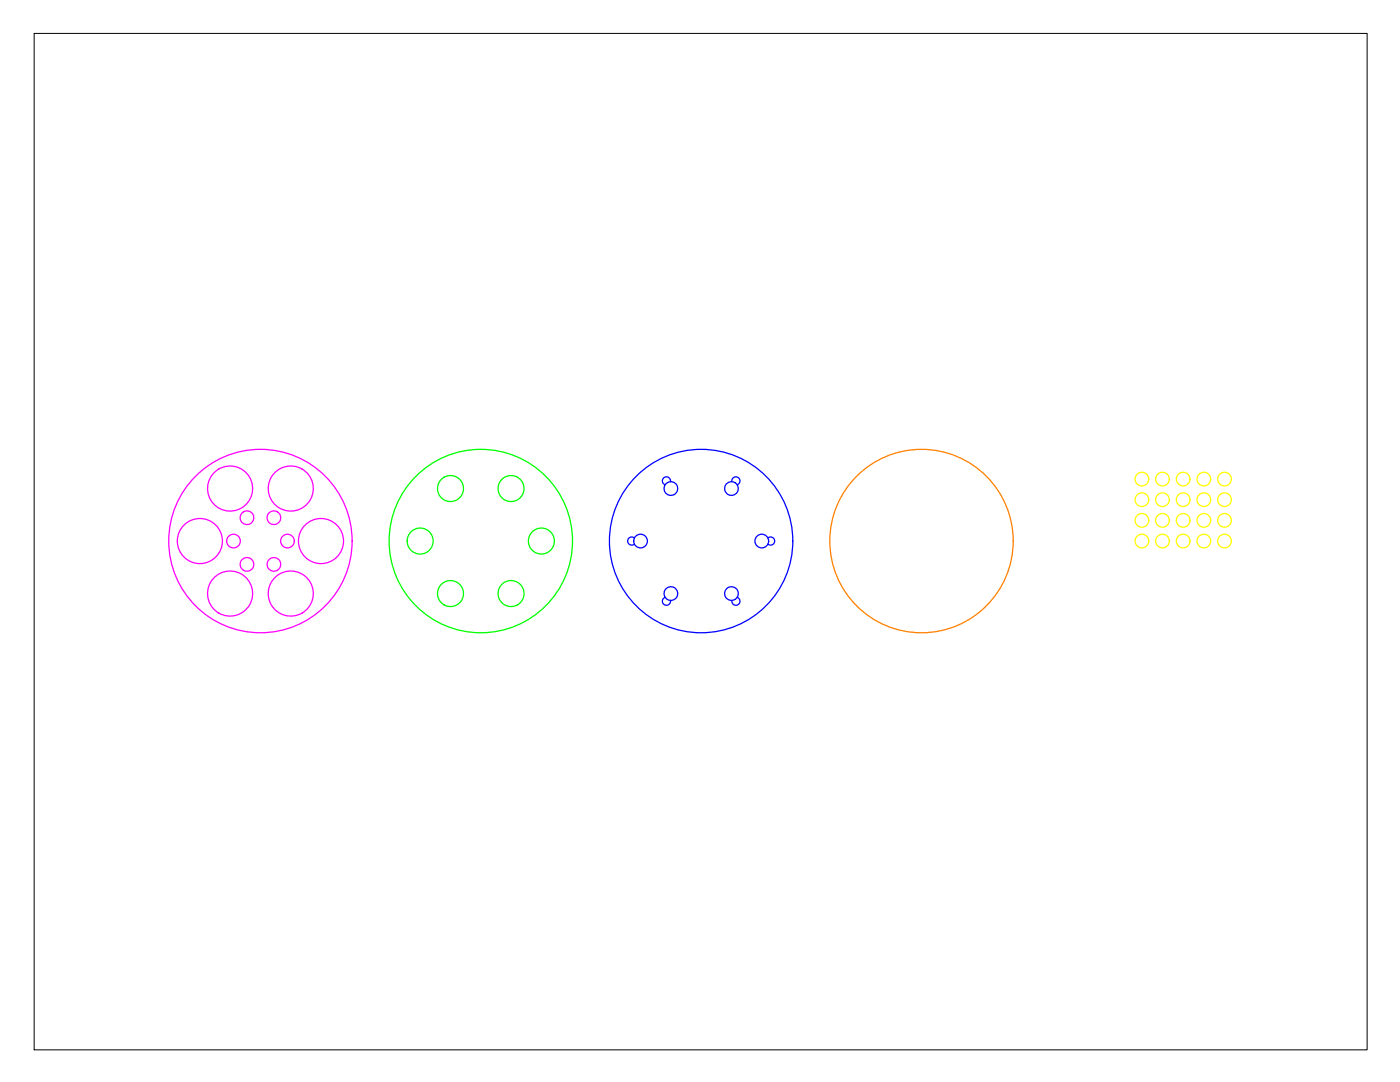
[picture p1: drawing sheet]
<svg xmlns="http://www.w3.org/2000/svg" width="279mm" height="216mm" viewBox="0 0 279 216" stroke-linecap="round" stroke-linejoin="round" font-family="sans-serif">
<!-- layer: Layer 01 - purple -->
<g fill="none" stroke="#f0f" stroke-width=".25">
<circle cx="45.9" cy="97.5" r="4.5"/>
<circle cx="58" cy="97.5" r="4.5"/>
<circle cx="39.9" cy="108" r="4.5"/>
<circle cx="45.9" cy="118.4" r="4.5"/>
<circle cx="46.6" cy="108" r="1.37"/>
<circle cx="49.3" cy="103.3" r="1.37"/>
<circle cx="49.3" cy="112.6" r="1.37"/>
<circle cx="52" cy="108" r="18.3"/>
<circle cx="54.7" cy="103.3" r="1.37"/>
<circle cx="54.7" cy="112.6" r="1.37"/>
<circle cx="57.4" cy="108" r="1.37"/>
<circle cx="58" cy="118.4" r="4.5"/>
<circle cx="64.1" cy="108" r="4.5"/>
</g>
<!-- layer: Layer 02 - green -->
<g fill="none" stroke="#0f0" stroke-width=".25">
<circle cx="89.9" cy="97.5" r="2.59"/>
<circle cx="102" cy="97.5" r="2.59"/>
<circle cx="83.9" cy="108" r="2.59"/>
<circle cx="89.9" cy="118.4" r="2.59"/>
<circle cx="96" cy="108" r="18.3"/>
<circle cx="102" cy="118.4" r="2.59"/>
<circle cx="108" cy="108" r="2.59"/>
</g>
<!-- layer: Layer 03 - blue -->
<g fill="none" stroke="#00f" stroke-width=".25">
<path d="M133.8 96.1a.81 .81 0 0 0-.6-.9 .81 .81 0 0 0-1 .5 .81 .81 0 0 0 .5 1M146.1 96.1a.81 .81 0 0 1 .6-.9 .81 .81 0 0 1 .9 .5 .81 .81 0 0 1-.5 1M126.6 107.3a.81 .81 0 0 0-1.1 .1 .81 .81 0 0 0 0 1.1 .81 .81 0 0 0 1.1 .1M132.7 119.2a.81 .81 0 0 0-.5 1 .81 .81 0 0 0 1 .6 .81 .81 0 0 0 .6-1M147.1 119.2a.81 .81 0 0 1 .5 1 .81 .81 0 0 1-.9 .6 .81 .81 0 0 1-.6-1M153.3 107.3a.81 .81 0 0 1 1.1 .1 .81 .81 0 0 1 0 1.1 .81 .81 0 0 1-1.1 .1"/>
<circle cx="133.9" cy="97.5" r="1.37"/>
<circle cx="146" cy="97.5" r="1.37"/>
<circle cx="127.8" cy="108" r="1.37"/>
<circle cx="133.9" cy="118.4" r="1.37"/>
<circle cx="139.9" cy="108" r="18.3"/>
<circle cx="146" cy="118.4" r="1.37"/>
<circle cx="152" cy="108" r="1.37"/>
</g>
<!-- layer: Layer 04 - orange -->
<circle cx="183.9" cy="108" r="18.3" fill="none" stroke="#ff7f00" stroke-width=".25"/>
<!-- layer: spares - yellow -->
<g fill="none" stroke="#ff0" stroke-width=".25">
<circle cx="227.9" cy="99.7" r="1.37"/>
<circle cx="227.9" cy="95.6" r="1.37"/>
<circle cx="232" cy="99.7" r="1.37"/>
<circle cx="232" cy="95.6" r="1.37"/>
<circle cx="236.1" cy="95.6" r="1.37"/>
<circle cx="236.1" cy="99.7" r="1.37"/>
<circle cx="240.3" cy="95.6" r="1.37"/>
<circle cx="240.3" cy="99.7" r="1.37"/>
<circle cx="244.4" cy="95.6" r="1.37"/>
<circle cx="244.4" cy="99.7" r="1.37"/>
<circle cx="227.9" cy="108" r="1.37"/>
<circle cx="227.9" cy="103.8" r="1.37"/>
<circle cx="232" cy="103.8" r="1.37"/>
<circle cx="232" cy="108" r="1.37"/>
<circle cx="236.1" cy="108" r="1.37"/>
<circle cx="236.1" cy="103.8" r="1.37"/>
<circle cx="240.3" cy="108" r="1.37"/>
<circle cx="240.3" cy="103.8" r="1.37"/>
<circle cx="244.4" cy="108" r="1.37"/>
<circle cx="244.4" cy="103.8" r="1.37"/>
</g>
<!-- layer: 0 -->
<path d="M6.8 6.7h266v202.8h-266z" fill="none" stroke="#000" stroke-width=".2"/>
</svg>
